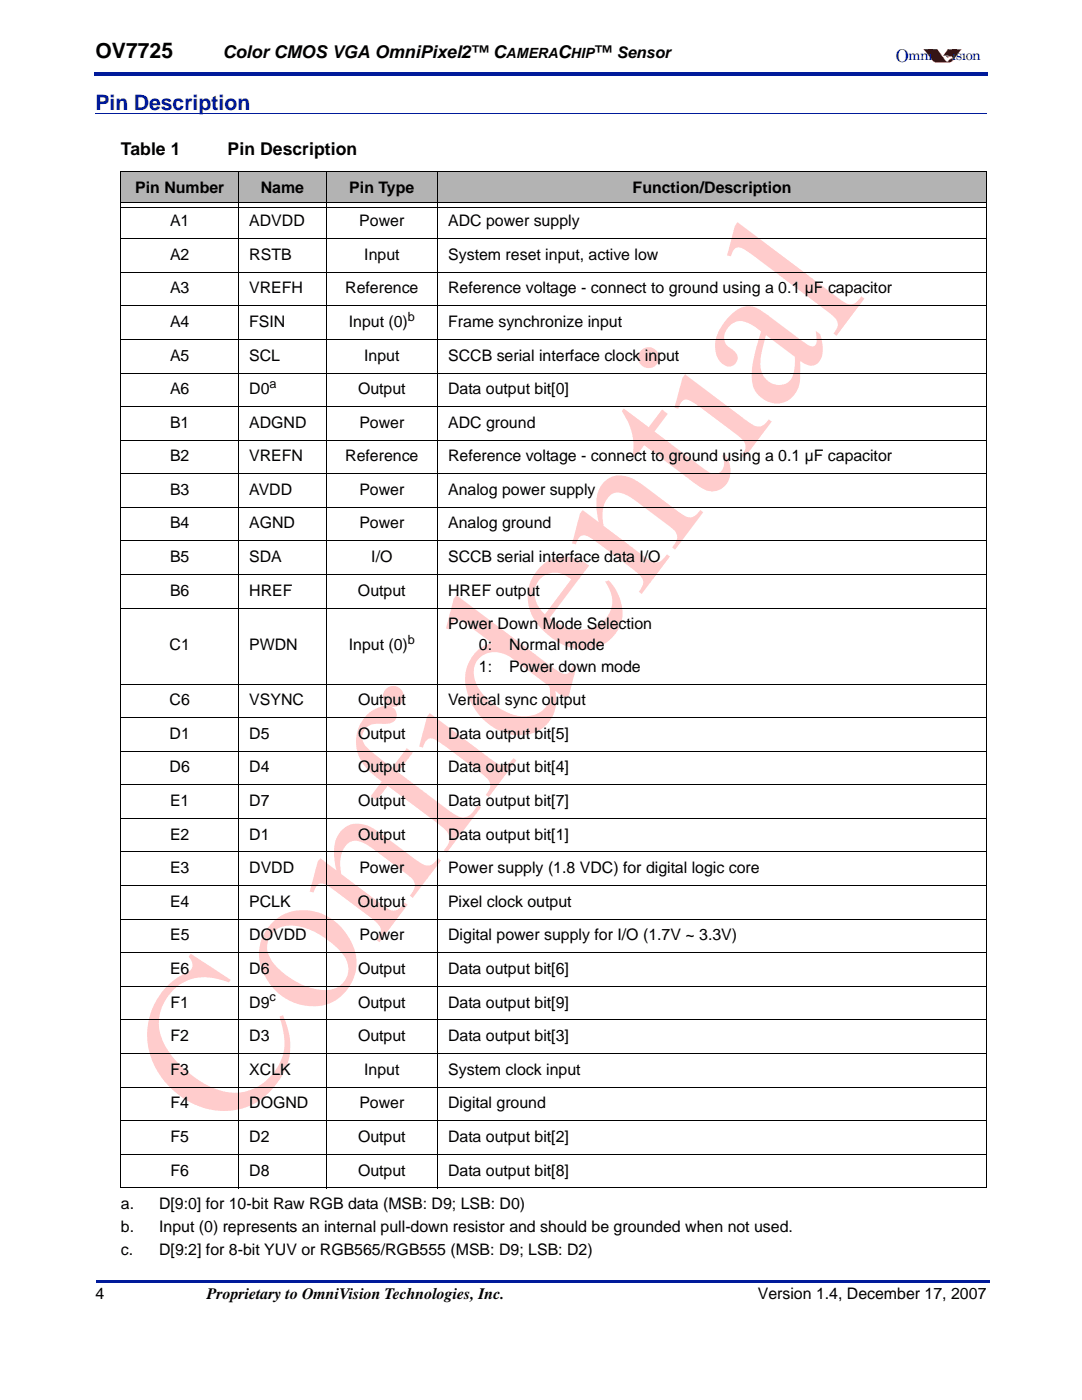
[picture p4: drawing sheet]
<svg xmlns="http://www.w3.org/2000/svg" width="216mm" height="279mm" viewBox="0 0 216 279" stroke-linecap="round" stroke-linejoin="round" font-family="sans-serif">
<defs><g id="words">
<text font-size="4.2" x="19" y="11.6">OV7725</text>
<text font-size="4.2" fill="#001a9a" x="19" y="21.9">Pin Description</text>
<g font-size="3.5">
<text x="44.4" y="11.6">Color CMOS VGA OmniPixel2™ C</text>
<text x="111.3" y="11.6">C</text>
<text x="118.6" y="11.6">™ Sensor</text>
<text x="24.1" y="30.9">Table 1</text>
<text x="45.4" y="30.9">Pin Description</text>
</g>
<text font-size="3.5" fill="#001a9a" x="178.7" y="12.3">O</text>
<g font-size="3.2">
<text x="27" y="38.4">Pin Number</text>
<text x="52" y="38.4">Name</text>
<text x="69.7" y="38.4">Pin Type</text>
<text x="126.2" y="38.4">Function/Description</text>
<text x="33.9" y="45.1">A1</text>
<text x="49.7" y="45.1">ADVDD</text>
<text x="71.7" y="45.1">Power</text>
<text x="89.4" y="45.1">ADC power supply</text>
<text x="33.9" y="51.9">A2</text>
<text x="49.7" y="51.9">RSTB</text>
<text x="72.7" y="51.9">Input</text>
<text x="89.4" y="51.9">System reset input, active low</text>
<text x="33.9" y="58.6">A3</text>
<text x="49.7" y="58.6">VREFH</text>
<text x="68.9" y="58.6">Reference</text>
<text x="89.4" y="58.6">Reference voltage - connect to ground using a 0.1 µF capacitor</text>
<text x="33.9" y="65.3">A4</text>
<text x="49.7" y="65.3">FSIN</text>
<text x="69.6" y="65.3">Input (0)</text>
<text x="89.4" y="65.3">Frame synchronize input</text>
<text x="33.9" y="72">A5</text>
<text x="49.7" y="72">SCL</text>
<text x="72.7" y="72">Input</text>
<text x="89.4" y="72">SCCB serial interface clock input</text>
<text x="33.9" y="78.7">A6</text>
<text x="49.7" y="78.7">D0</text>
<text x="71.4" y="78.7">Output</text>
<text x="89.4" y="78.7">Data output bit[0]</text>
<text x="33.9" y="85.4">B1</text>
<text x="49.7" y="85.4">ADGND</text>
<text x="71.7" y="85.4">Power</text>
<text x="89.4" y="85.4">ADC ground</text>
<text x="33.9" y="92.1">B2</text>
<text x="49.7" y="92.1">VREFN</text>
<text x="68.9" y="92.1">Reference</text>
<text x="89.4" y="92.1">Reference voltage - connect to ground using a 0.1 µF capacitor</text>
<text x="33.9" y="98.8">B3</text>
<text x="49.7" y="98.8">AVDD</text>
<text x="71.7" y="98.8">Power</text>
<text x="89.4" y="98.8">Analog power supply</text>
<text x="33.9" y="105.5">B4</text>
<text x="49.7" y="105.5">AGND</text>
<text x="71.7" y="105.5">Power</text>
<text x="89.4" y="105.5">Analog ground</text>
<text x="33.9" y="112.2">B5</text>
<text x="49.7" y="112.2">SDA</text>
<text x="74.1" y="112.2">I/O</text>
<text x="89.4" y="112.2">SCCB serial interface data I/O</text>
<text x="33.9" y="118.9">B6</text>
<text x="49.7" y="118.9">HREF</text>
<text x="71.4" y="118.9">Output</text>
<text x="89.4" y="118.9">HREF output</text>
<text x="89.4" y="125.6">Power Down Mode Selection</text>
<text x="33.8" y="129.8">C1</text>
<text x="49.7" y="129.8">PWDN</text>
<text x="69.6" y="129.8">Input (0)</text>
<text x="95.6" y="129.8">0:</text>
<text x="101.6" y="129.8">Normal mode</text>
<text x="95.6" y="134">1:</text>
<text x="101.6" y="134">Power down mode</text>
<text x="33.8" y="140.8">C6</text>
<text x="49.7" y="140.8">VSYNC</text>
<text x="71.4" y="140.8">Output</text>
<text x="89.4" y="140.8">Vertical sync output</text>
<text x="33.8" y="147.5">D1</text>
<text x="49.7" y="147.5">D5</text>
<text x="71.4" y="147.5">Output</text>
<text x="89.4" y="147.5">Data output bit[5]</text>
<text x="33.8" y="154.2">D6</text>
<text x="49.7" y="154.2">D4</text>
<text x="71.4" y="154.2">Output</text>
<text x="89.4" y="154.2">Data output bit[4]</text>
<text x="33.9" y="160.9">E1</text>
<text x="49.7" y="160.9">D7</text>
<text x="71.4" y="160.9">Output</text>
<text x="89.4" y="160.9">Data output bit[7]</text>
<text x="33.9" y="167.6">E2</text>
<text x="49.7" y="167.6">D1</text>
<text x="71.4" y="167.6">Output</text>
<text x="89.4" y="167.6">Data output bit[1]</text>
<text x="33.9" y="174.3">E3</text>
<text x="49.7" y="174.3">DVDD</text>
<text x="71.7" y="174.3">Power</text>
<text x="89.4" y="174.3">Power supply (1.8 VDC) for digital logic core</text>
<text x="33.9" y="181">E4</text>
<text x="49.7" y="181">PCLK</text>
<text x="71.4" y="181">Output</text>
<text x="89.4" y="181">Pixel clock output</text>
<text x="33.9" y="187.7">E5</text>
<text x="49.7" y="187.7">DOVDD</text>
<text x="71.7" y="187.7">Power</text>
<text x="89.4" y="187.7">Digital power supply for I/O (1.7V ~ 3.3V)</text>
<text x="33.9" y="194.4">E6</text>
<text x="49.7" y="194.4">D6</text>
<text x="71.4" y="194.4">Output</text>
<text x="89.4" y="194.4">Data output bit[6]</text>
<text x="34" y="201.1">F1</text>
<text x="49.7" y="201.1">D9</text>
<text x="71.4" y="201.1">Output</text>
<text x="89.4" y="201.1">Data output bit[9]</text>
<text x="34" y="207.8">F2</text>
<text x="49.7" y="207.8">D3</text>
<text x="71.4" y="207.8">Output</text>
<text x="89.4" y="207.8">Data output bit[3]</text>
<text x="34" y="214.5">F3</text>
<text x="49.7" y="214.5">XCLK</text>
<text x="72.7" y="214.5">Input</text>
<text x="89.4" y="214.5">System clock input</text>
<text x="34" y="221.2">F4</text>
<text x="49.7" y="221.2">DOGND</text>
<text x="71.7" y="221.2">Power</text>
<text x="89.4" y="221.2">Digital ground</text>
<text x="34" y="227.9">F5</text>
<text x="49.7" y="227.9">D2</text>
<text x="71.4" y="227.9">Output</text>
<text x="89.4" y="227.9">Data output bit[2]</text>
<text x="34" y="234.6">F6</text>
<text x="49.7" y="234.6">D8</text>
<text x="71.4" y="234.6">Output</text>
<text x="89.4" y="234.6">Data output bit[8]</text>
<text x="24.1" y="241.3">a.</text>
<text x="24.1" y="245.9">b.</text>
<text x="31.7" y="241.3">D[9:0] for 10-bit Raw RGB data (MSB: D9; LSB: D0)</text>
<text x="31.7" y="245.9">Input (0) represents an internal pull-down resistor and should be grounded when not used.</text>
<text x="24.1" y="250.5">c.</text>
<text x="31.8" y="250.5">D[9:2] for 8-bit YUV or RGB565/RGB555 (MSB: D9; LSB: D2)</text>
<text x="19" y="259.3">4</text>
<text x="41.3" y="259.3">Proprietary to OmniVision Technologies, Inc.</text>
<text x="151.2" y="259.3">Version 1.4, December 17, 2007</text>
</g>
<g font-size="2.8">
<text x="101" y="11.6">AMERA</text>
<text x="113.9" y="11.6">HIP</text>
</g>
<g font-size="2.8" fill="#001a9a">
<text x="181.2" y="12">mni</text>
<text x="189.9" y="12">ision</text>
</g>
<g font-size="2.5">
<text x="81.4" y="64">b</text>
<text x="53.8" y="77.4">a</text>
<text x="81.4" y="128.5">b</text>
<text x="53.8" y="199.8">c</text>
</g>
</g></defs>
<g fill="#fcc">
<path d="M38.1 190.3l8 5.3-.4 .5a10.4 10.4 0 0 0-9.2 0 9.3 9.3 0 0 0-2.3 14.5 19 19 0 0 0 11.8 7.4 10.2 10.2 0 0 0 10.5-12.3l-.7-2.8 .7-.3a12.5 12.5 0 0 1-2.3 14.9 13.3 13.3 0 0 1-17.5 1.8 14.8 14.8 0 0 1-6.3-17.9 14.2 14.2 0 0 1 7.6-7.8 1.68 1.68 0 0 0-.1-2.3l-.3-.4z"/>
<path d="M68.2 165.7a4.9 4.9 0 0 1 6.3-.3l9 6.5a2.23 2.23 0 0 0 3 .4l.9-1 .6 .4-5.6 7.5-.6-.4a2.52 2.52 0 0 0 .7-3.1l-1.1-1.1-6.8-5.1a5.7 5.7 0 0 0-4.4-1.6 4.3 4.3 0 0 0-2.3 4.1l.2 2.4 8.3 6.3a2.77 2.77 0 0 0 2.9 .9l.6-.5 .8-1 .6 .5-5.6 7.4-.6-.4a2.17 2.17 0 0 0 .6-2.8l-1.7-1.6-6.8-5.2a5.5 5.5 0 0 0-3.3-1.7 2.18 2.18 0 0 0-1.3 1.8l-.8-.2 1.6-5.9 .5-.7 3.2 2.4a10.1 10.1 0 0 1 .2-6.8z"/>
<path d="M73.3 142.6a4.8 4.8 0 0 1 5-1.4 1.8 1.8 0 0 1 .7 2.2 1.8 1.8 0 0 1-2 1.1 4.9 4.9 0 0 0-3.9 .8 2.74 2.74 0 0 0 .5 4.3l4.6 3.6 3-3.9 1.2 .9-3 3.9 10 7.5a5.1 5.1 0 0 0 3.3 1.5l1.2-.6 1.5-1.8 .6 .4-6.8 9.1-.6-.5a2.86 2.86 0 0 0 .7-3.5l-1.6-1.6-10.3-7.8-2.2 3-1.2-.9 2.2-3a10.8 10.8 0 0 1-5-6.3 7.7 7.7 0 0 1 2.1-7z"/>
<path d="M120.6 96.2a4.9 4.9 0 0 1 6.3-.3l8.9 6.5a2.23 2.23 0 0 0 3 .4l.9-1 .6 .4-5.6 7.5-.6-.4a2.52 2.52 0 0 0 .8-3l-1.2-1.2-6.8-5.1a5.7 5.7 0 0 0-4.3-1.6 4.3 4.3 0 0 0-2.4 4.1l.2 2.4 8.4 6.3a2.77 2.77 0 0 0 2.8 .9l.6-.5 .9-1 .6 .5-5.7 7.5-.6-.5a2.17 2.17 0 0 0 .7-2.8l-1.7-1.6-6.9-5.2a5.5 5.5 0 0 0-3.3-1.7 2.18 2.18 0 0 0-1.3 1.8l-.7-.1 1.5-6 .6-.7 3.2 2.4a10.1 10.1 0 0 1 .2-6.8z"/>
<path d="M124.5 81.5l4.9 3.8 2.7-3.6 1.1 .9-2.6 3.5 9.8 7.4a2.88 2.88 0 0 0 3 .9 2.42 2.42 0 0 0 .7-3.4l.5-.6a5.1 5.1 0 0 1-.3 6.9 4.1 4.1 0 0 1-5.2-.5l-10.6-7.9-1.8 2.3-.5-.4a11.9 11.9 0 0 0-2.1-8.8z"/>
<path d="M147.2 44.3l20.7 15.6a2.24 2.24 0 0 0 3 .4l1-1.2 .6 .5-5.6 7.4-.6-.4 .2-.3a2.09 2.09 0 0 0-.4-3.4l-15.3-11.5a8.5 8.5 0 0 0-3.5-2 1.56 1.56 0 0 0-1.3 1.4l-.1 .4-.8-.2 1.5-5.9z"/>
<path d="M54.1 184.4a9.1 9.1 0 0 1 11.8-1.2 11.5 11.5 0 0 1 5.3 9 8.8 8.8 0 0 1-12.1 8.1 11.2 11.2 0 0 1-7.4-10.2 8.8 8.8 0 0 1 2.4-5.7zM54.5 186.1a4.6 4.6 0 0 0 .4 6.5 15.6 15.6 0 0 0 9.6 5 4.4 4.4 0 0 0 4.6-2.4 4.4 4.4 0 0 0-1-5.1 15 15 0 0 0-10.1-5.4l-1.7 .3-1 .4z"/>
<path d="M76.4 139a2.1 2.1 0 0 1 4.2 0 2.1 2.1 0 0 1-4.2 0zM85.7 142.3l12.9 9.6a2.3 2.3 0 0 0 3 .4l.8-1 .6 .4-5.5 7.4-.6-.5 .2-.2a2.12 2.12 0 0 0-.4-3.5l-8.3-6.3a4.5 4.5 0 0 0-2.7-1.2 2.31 2.31 0 0 0-1.3 1.8l-.8-.2 1.6-6z"/>
<path d="M91.1 118.8l18.7 14a5.8 5.8 0 0 0 3 1.7 1.59 1.59 0 0 0 1.4-1.4l.1-.5 .8 .3-1.6 5.9-.5 .7-2.2-1.6a7.2 7.2 0 0 1-8.2 8.8 11.7 11.7 0 0 1-9.7-12.5 7 7 0 0 1 5.3-5.8l-4-3a5.4 5.4 0 0 0-3.2-1.6 2.21 2.21 0 0 0-1.3 1.8l-.7-.2 1.5-5.9zM95.6 131.3a4.9 4.9 0 0 0-.1 6 13.4 13.4 0 0 0 7.8 5.6 5.6 5.6 0 0 0 5.9-2.2l.4-.9 .2-1-.2-1.8-7.7-5.9a5 5 0 0 0-6.3 .2z"/>
<path d="M107.5 113.4a7.1 7.1 0 0 1 10.1-.5l-7.9 10.4a8.8 8.8 0 0 0 9.3 1.6 5.6 5.6 0 0 0 2.1-8.3l-.3-.5 .7-.3a9.1 9.1 0 0 1 2.3 8.7 8.2 8.2 0 0 1-11.6 4.1 11.8 11.8 0 0 1-6.8-8.4 8.3 8.3 0 0 1 2.1-6.8zM107.9 115.4a4.9 4.9 0 0 0 .8 7.2l5.3-7a4.6 4.6 0 0 0-5.7-.5z"/>
<path d="M127.3 71.4a2.1 2.1 0 0 1 4.2 0 2.1 2.1 0 0 1-4.2 0zM136.7 74.7l12.8 9.6a2.3 2.3 0 0 0 3 .4l.9-1 .6 .4-5.5 7.4-.6-.5a2.47 2.47 0 0 0 .6-2.8l-1.4-1.4-7.8-5.8a4.5 4.5 0 0 0-2.6-1.2 2.31 2.31 0 0 0-1.4 1.8l-.7-.2 1.6-6z"/>
<path d="M145.7 62.9a4.5 4.5 0 0 1 5.3-1.5l2 1.3 6.2 4.7a6.5 6.5 0 0 0 3 1.7 1.22 1.22 0 0 0 .7-1.6l-.1-1.5 .9 .7a6.1 6.1 0 0 1-.2 5.4 2.17 2.17 0 0 1-3.2 .4l-.6-.5v2.1a6.1 6.1 0 0 1-2.9 6.1 5.1 5.1 0 0 1-6.8-5.5 33.3 33.3 0 0 1 1.8-8.6 6.3 6.3 0 0 0-4.5-2 3.4 3.4 0 0 0-2.5 4.4l.5 .7a2.72 2.72 0 0 1 1.9 2.3 1.84 1.84 0 0 1-1.4 1.6 1.84 1.84 0 0 1-2-.7 6 6 0 0 1 .3-7.5zM152.8 66.9l-.7 2.7a7.1 7.1 0 0 0 .4 5.6 3.2 3.2 0 0 0 5.7-.2l.3-1.6 .1-2.2z"/>
</g>
<g fill="#001a9a">
<path d="M18.7 14.5h.3v.7h-.3z"/>
<path d="M19 14.5h178.2v.7h-178.2z"/>
<path d="M19.1 255.4h.3v.5h-.3z"/>
<path d="M19.4 255.4h178.1v.5h-178.1z"/>
</g>
<g fill="#bf0000">
<path d="M184.3 9.8h2.7l1.2 1.6a1.43 1.43 0 0 0 .9 .9l.4-.4 .6-.2-.2-.4-1.7-.2 1-1.3h2.6l-1.7 2.3-.4 .3h-3l-.5-.2z" fill-rule="evenodd"/>
<path d="M188.9 11.2l.4 .2h-.3l-.2-.1z" fill-rule="evenodd"/>
</g>
<g fill="#bf0000">
<path d="M184.3 9.8l1.9 2.4 .5 .2h2.7l.5-.1 1.9-2.5h-2.6l-1 1.3 1.7 .1 .2 .5-.2-.1-.4 .3-.4 .5-.4-.2-1.7-2.4h-2.7h2.7l1.7 2.4 .4 .2 .1-.1a.88 .88 0 0 1 .9-.6l-.2-.5-.6 .1-.2-.2h-.9l1-1.3h2.7l-1.8 2.3-.3 .3h-3.1l-.5-.2z"/>
<path d="M188.8 11.2h.3l.2 .2-.3 .1-.1-.2 .2 .2 .2-.1v-.1l-.4-.1-.1 .1z"/>
<path d="M188.8 11.3h.1z"/>
</g>
<path d="M191.9 9.9h1v.7h-1z" fill="#fff"/>
<g fill="#bf0000">
<path d="M190 9.9h.8v.7h-.8z"/>
<path d="M185.2 9.9h.8v.7h-.8z"/>
</g>
<path d="M19 22.6h177.8" fill="none" stroke="#001a9a" stroke-width=".2"/>
<g fill="#b3b3b3">
<path d="M24.1 34.2h23.6v6.2h-23.6z"/>
<path d="M47.6 34.2h17.6v6.2h-17.6z"/>
<path d="M65.1 34.2h22.3v6.2h-22.3z"/>
<path d="M87.3 34.2h109.6v6.2h-109.6z"/>
</g>
<g fill="none" stroke="#000" stroke-width=".2">
<path d="M24 34.2h172.9M24.1 34.3v202.7M47.6 34.1v203.1M65.1 34.1v203.1M87.3 34.1v203.1M196.8 34.3v202.7M24 47.6h172.9M24 54.3h172.9M24.2 40.5h172.6M24.2 41.4h172.6M24 61h172.9M24 67.7h172.9"/>
<path d="M24 74.4h172.9M24 81.1h172.9M24 87.8h172.9M24 94.6h172.9M24 101.2h172.9M24 107.9h172.9M24 114.7h172.9M24 121.3h172.9M24 136.5h172.9M24 143.2h172.9M24 149.9h172.9M24 156.6h172.9"/>
<path d="M24 163.3h172.9M24 170h172.9M24 176.7h172.9M24 183.5h172.9M24 190.1h172.9M24 196.9h172.9M24 203.6h172.9M24 210.2h172.9M24 217h172.9M24 223.7h172.9M24 230.4h172.9M24 237.1h172.9"/>
</g>
<use href="#words"/>
</svg>
